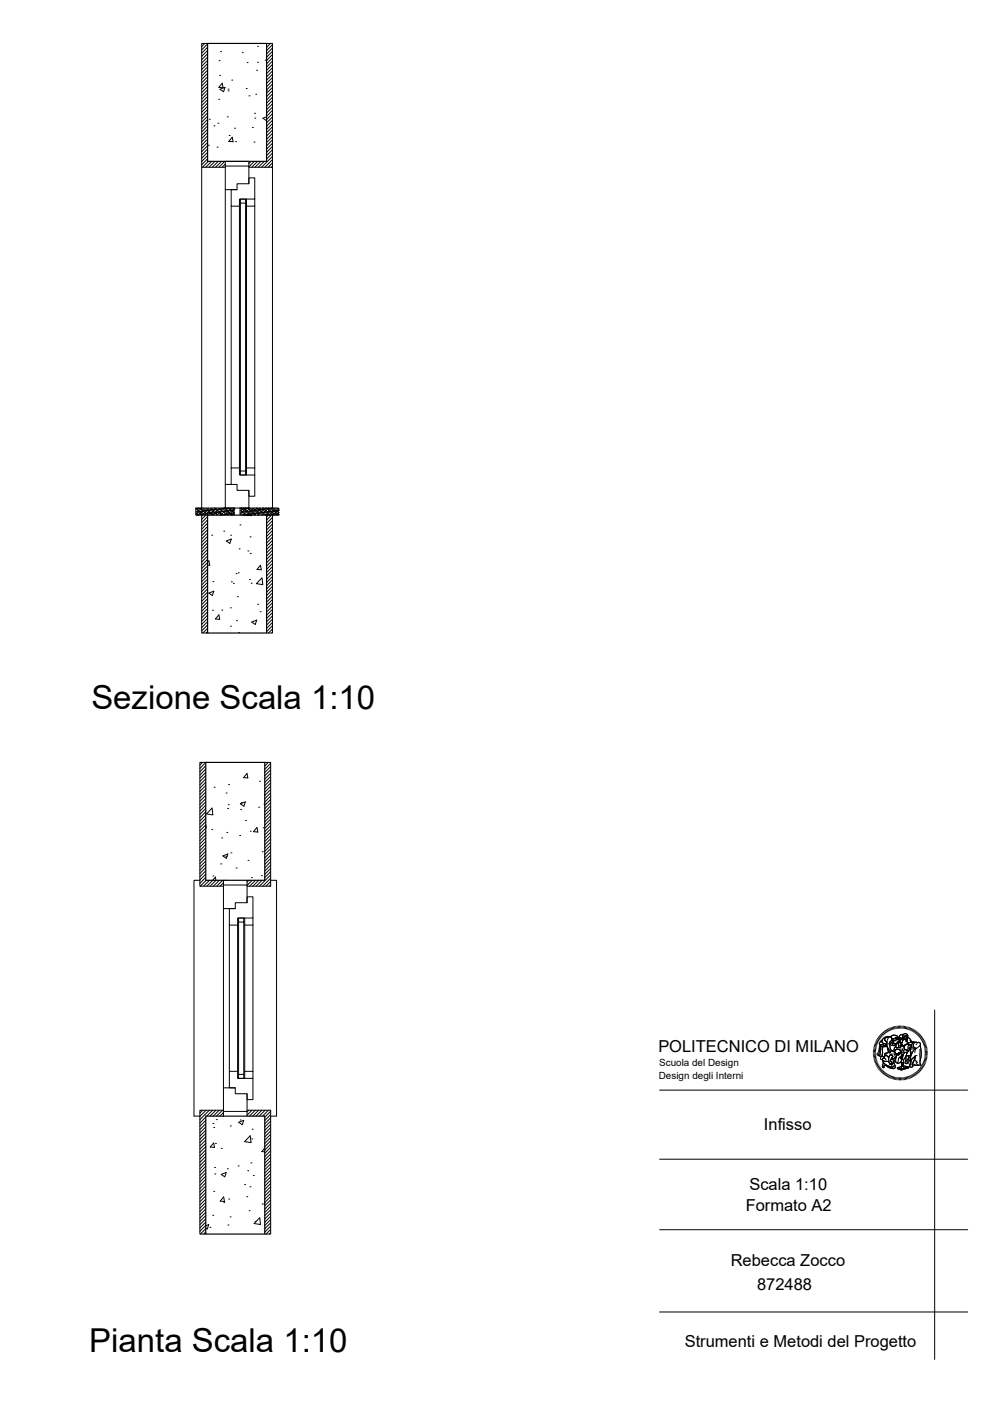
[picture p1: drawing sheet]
<svg xmlns="http://www.w3.org/2000/svg" width="420mm" height="594mm" viewBox="0 0 420 594" stroke-linecap="round" stroke-linejoin="round" font-family="sans-serif">
<defs><g id="words">
<g font-size="14">
<text x="38.7" y="300.5">Sezione Scala 1:10</text>
<text x="37.8" y="573.5">Pianta Scala 1:10</text>
</g>
<g font-size="7">
<text x="279.1" y="446">POLITECNICO DI MILANO</text>
<text x="323.9" y="479">Infisso</text>
<text x="317.7" y="504.6">Scala 1:10</text>
<text x="316.2" y="513.7">Formato A2</text>
<text x="309.8" y="537">Rebecca Zocco</text>
<text x="321" y="547.2">872488</text>
<text x="290.3" y="571.2">Strumenti e Metodi del Progetto</text>
</g>
<g font-size="4.2">
<text x="279.5" y="452.1">Scuola del Design</text>
<text x="279.3" y="457.6">Design degli Interni</text>
</g>
</g></defs>
<!-- layer: 0.13 -->
<g fill="none" stroke="#000" stroke-width=".42">
<path d="M86.8 18.4l-1.3 1.3M88 18.6l-2.5 2.5M109.2 19.7h.1M113.3 18.4l-.3 .3M114.7 18.4l-1.7 1.7M115.5 19l-2.5 2.5M88 20l-2.5 2.5M88 21.4l-2.5 2.5M88 22.8l-2.5 2.5M88 24.2l-2.5 2.5M88 25.6l-2.5 2.5M88 27l-2.5 2.5"/>
<path d="M88 28.4l-2.5 2.5M88 29.8l-2.5 2.5M88 31.2l-2.5 2.5M88 32.6l-2.5 2.4M88 33.9l-2.5 2.5M88 35.3l-2.5 2.5M88 36.7l-2.5 2.5M88 38.1l-2.5 2.5M88 39.5l-2.5 2.5M92.9 25.7h.1M93.1 32h.1M93.5 21.8h.1"/>
<path d="M94.2 35.3l.4 1.9-1.8-.2zM95.4 37l-2.1 .9 1.5 1 .6-1.9M96.7 37.8h.1M96.7 38.6h.1M98.2 34h.1M102.7 22.3h.1M104.4 37.5h.1M104.8 26.5h.1M108.4 40h.1M108.8 29.8h.1M109.2 26.4h.1M112.4 25.5h.1"/>
<path d="M112.9 38.5h.1M115.5 20.4l-2.5 2.5M115.5 21.8l-2.5 2.5M115.5 23.2l-2.5 2.5M115.5 24.5l-2.5 2.5M115.5 25.9l-2.5 2.5M115.5 27.3l-2.5 2.5M115.5 28.7l-2.5 2.5M115.5 30.1l-2.5 2.5M115.5 31.5l-2.5 2.5M115.5 32.9l-2.5 2.5M115.5 34.3l-2.5 2.5"/>
<path d="M115.5 35.7l-2.5 2.5M115.5 37.1l-2.5 2.5M115.5 38.5l-2.5 2.5M115.5 39.9l-2.5 2.5M88 40.9l-2.5 2.5M88 42.3l-2.5 2.5M88 43.7l-2.5 2.5M88 45.1l-2.5 2.5M88 46.5l-2.5 2.5M88 47.9l-2.5 2.5M88 49.3l-2.5 2.5M88 50.6l-2.5 2.5"/>
<path d="M88 52l-2.5 2.5M88 53.4l-2.5 2.5M88 54.8l-2.5 2.5M88 56.2l-2.5 2.5M88 57.6l-2.5 2.5M88 59l-2.5 2.5M88.7 50.6h.1M90.7 53.4h.1M92.4 52.2h.1M92.8 42.1h.1M96.4 49.6h.1M97.2 57.5h.1"/>
<path d="M98.5 58.2l.3 1.9-1.8-.1zM99.4 54.4h.1M105.6 40.6h.1M107 54.1h.1M107.9 48h.1M108 50.1h.1M113 49.5l-1.5 .6 1.5 .9M115.5 41.2l-2.5 2.5M115.5 42.6l-2.5 2.5M115.5 44l-2.5 2.5M115.5 45.4l-2.5 2.5M115.5 46.8l-2.5 2.5"/>
<path d="M115.5 48.2l-2.5 2.5M115.5 49.6l-2.5 2.5M115.5 51l-2.5 2.5M115.5 52.4l-2.5 2.5M115.5 53.8l-2.5 2.5M115.5 55.2l-2.5 2.5M115.5 56.6l-2.5 2.5M115.5 58l-2.5 2.4M115.5 59.3l-2.5 2.5M85.5 70.9v144.5M88 60.4l-2.5 2.5M88 61.8l-2.5 2.5"/>
<path d="M88 63.2l-2.5 2.5M88 64.6l-2.5 2.5M88 66l-2.5 2.5M88 67.3l-2.5 2.5M88.3 68.4l-2.5 2.5M88.3 61.6h.1M89.7 68.4l-2.5 2.5M91.1 68.4l-2.5 2.5M92 62.4h.1M92.5 68.4l-2.5 2.5M93.9 68.4l-2.5 2.5M95.3 68.4l-2.5 2.5"/>
<path d="M95.5 69.6l-1.3 1.3M99.9 60.1h.1M106.4 68.4l-.9 .9M107.7 60.2h.1M107.8 68.4l-2.3 2.3M109.2 68.4l-2.5 2.5M110.6 68.4l-2.5 2.5M112 68.4l-2.5 2.5M115.5 60.7l-2.5 2.5M115.5 62.1l-2.5 2.5M115.5 63.5l-2.5 2.5M115.5 64.9l-2.5 2.5"/>
<path d="M115.5 66.3l-4.6 4.6M115.5 67.7l-3.2 3.2M115.5 69.1l-1.8 1.8M115.5 70.5l-.4 .4M115.5 70.9v144.5M95.5 80.4v125M98 87.4v111M108 87.4v111M83.1 215.7h.1M83.1 217.6h.1M83.1 215.8h.1M83.2 217.7h.1"/>
<path d="M83.2 218.4h.1M83.3 215.9h.1M83.3 216.9h.1M83.3 217.9h.1M83.4 217h.1M83.5 218.3h.1M83.5 217.1h.1M83.6 216.2h.1M83.6 218.1h.1M83.6 215.7h.1M83.7 216.3h.1M83.7 217.2h.1"/>
<path d="M83.9 215.4h.1M83.9 218.3h.1M83.9 215.7h.1M83.9 216.4h.1M83.9 217.4h.1M84 218.4h.1M84.1 216.4h.1M84.1 216.9h.1M84.1 216.7h.1M84.3 215.6h.1M84.4 216.9h.1M84.5 217.7h.1"/>
<path d="M84.6 218.2h.1M84.6 215.9h.1M84.6 216.9h.1M84.6 217.2h.1M84.6 217.9h.1M84.7 215.8h.1M84.7 217.2h.1M84.8 216.8h.1M84.8 218.2h.1M84.9 215.9h.1M85 215.5h.1M85.1 217.1h.1"/>
<path d="M85.1 215.8h.1M85.2 217.6h.1M85.2 215.8h.1M85.3 218.1h.1M85.3 216.4h.1M85.3 215.5h.1M85.3 217.3h.1M85.3 217.2h.1M85.3 218.3h.1M85.5 216.8h.1M85.5 218.3h.1M85.6 216.2h.1"/>
<path d="M85.7 218.1h.1M85.7 216.4h.1M85.7 216.7h.1M85.7 218.2h.1M85.9 218.4l-.4 .4M85.9 215.9h.1M85.9 216.9h.1M85.9 218h.1M86 217.9h.1M86.1 217.7h.1M86.1 216.7h.1M86.2 216.7h.1"/>
<path d="M86.2 218h.1M86.2 216.8h.1M86.3 215.8h.1M86.5 215.9h.1M86.6 216.4h.1M86.6 217.9h.1M86.6 217.3h.1M86.7 218.3h.1M86.7 217h.1M86.7 217.2h.1M86.8 216.6h.1M86.9 217.2h.1"/>
<path d="M87.1 218.3h.1M87.1 216.5h.1M87.2 215.8h.1M87.2 217.7h.1M87.3 215.8h.1M87.3 216.4h.1M87.3 218.4l-1.8 1.8M87.3 216.8h.1M87.3 217.8h.1M87.5 216.5h.1M87.6 217.8h.1M87.7 217.7h.1"/>
<path d="M87.7 216.3h.1M87.7 218.2h.1M87.8 216.4h.1M87.9 215.8h.1M87.9 216.4h.1M87.9 217.3h.1M88 218.3h.1M88 217.7h.1M88 219.1l-2.5 2.5M88.1 215.9h.1M88.2 216.4h.1M88.2 216.8h.1"/>
<path d="M88.3 217h.1M88.5 216.4h.1M88.5 217.2h.1M88.6 215.8h.1M88.6 216.8h.1M88.6 217.8h.1M88.7 217.7h.1M88.7 218.3h.1M88.7 217.2h.1M88.8 217.3h.1M88.8 216.4h.1M88.9 216.3h.1"/>
<path d="M88.9 217.6h.1M89.2 215.8h.1M89.3 217.7h.1M89.3 216.3h.1M89.3 215.9h.1M89.3 217.3h.1M89.3 218.3h.1M89.4 217.6h.1M89.4 215.8h.1M89.6 216.2h.1M89.7 215.9h.1M89.7 216.3h.1"/>
<path d="M89.8 218.2h.1M89.8 216.2h.1M89.8 217h.1M89.8 218.3h.1M89.9 215.8h.1M89.9 216.8h.1M90 217.8h.1M90 217.5h.1M90.1 217.2h.1M90.2 216.8h.1M90.2 216.1h.1M90.3 218.3h.1"/>
<path d="M90.3 217.4h.1M90.3 216.9h.1M90.4 216.4h.1M90.6 216.3h.1M90.6 217.3h.1M90.7 218.2h.1M90.7 217.4h.1M90.8 217.3h.1M90.8 215.5h.1M90.8 217.7h.1M90.9 216h.1M91 215.8h.1"/>
<path d="M91.2 216h.1M91.2 215.9h.1M91.3 215.8h.1M91.3 217.7h.1M91.3 216.8h.1M91.4 217.8h.1M91.4 217.3h.1M91.4 217h.1M91.6 215.9h.1M91.6 217.2h.1M91.7 217.3h.1M91.8 216.3h.1"/>
<path d="M91.8 218.2h.1M91.8 218.3h.1M91.9 216.4h.1M91.9 216.3h.1M91.9 217.3h.1M92 218.3h.1M92 216.4h.1M92.1 217.2h.1M92.3 216.8h.1M92.3 215.9h.1M92.4 217.7h.1M92.6 215.8h.1"/>
<path d="M92.6 216.8h.1M92.7 217.7h.1M92.8 217.1h.1M92.8 217.3h.1M92.8 215.9h.1M92.9 217.4h.1M93 215.8h.1M93 217.1h.1M93.2 218.4h.1M93.3 216.2h.1M93.3 215.9h.1M93.3 217.2h.1"/>
<path d="M93.3 218.2h.1M93.3 217.8h.1M93.4 216h.1M93.4 218.3h.1M93.5 217h.1M93.5 218.3h.1M93.6 216.4h.1M93.7 215.7h.1M93.8 216.4h.1M93.9 218.2h.1M93.9 215.8h.1M93.9 216.8h.1"/>
<path d="M93.9 218.3h.1M93.9 215.6h.1M94 217.7h.1M94.1 216.9h.1M94.2 215.8h.1M94.3 216.8h.1M94.4 215.6h.1M94.4 215.9h.1M94.4 216.9h.1M94.6 217h.1M94.6 216.2h.1M94.6 218.2h.1"/>
<path d="M94.6 217.2h.1M94.7 218.2h.1M94.8 217.2h.1M94.8 216.8h.1M94.8 215.4h.1M94.9 217.3h.1M94.9 218.2h.1M94.9 215.5h.1M95 218.3h.1M95 215.5h.1M95.2 216.4h.1M95.3 215.7h.1"/>
<path d="M95.3 216.7h.1M95.3 218.1h.1M95.3 215.5h.1M95.3 217.7h.1M95.4 215.9h.1M95.4 217.8h.1M95.5 217.9h.1M95.5 216.8h.1M95.6 217.7h.1M95.8 215.7h.1M95.8 216.7h.1M95.9 216.4h.1"/>
<path d="M95.9 216.2h.1M95.9 217.2h.1M96 216.5h.1M96 218.2h.1M96 218h.1M96 215.9h.1M96.2 217h.1M96.2 216.7h.1M96.2 218h.1M96.4 217.2h.1M96.4 216.9h.1M96.6 218.3h.1"/>
<path d="M96.6 215.7h.1M96.6 216.7h.1M96.7 217.7h.1M96.7 217.9h.1M96.8 216.4h.1M96.9 216.6h.1M96.9 215.5h.1M96.9 217.3h.1M97 217.4h.1M97.1 216.5h.1M97.2 217.7h.1M97.3 216.2h.1"/>
<path d="M97.3 217.2h.1M97.3 218.1h.1M97.3 217.8h.1M97.3 215.7h.1M97.4 215.9h.1M97.4 217.8h.1M97.5 216h.1M97.6 216.5h.1M97.6 215.9h.1M97.6 217.8h.1M97.8 217h.1M97.9 215.7h.1"/>
<path d="M97.9 216.7h.1M97.9 216.4h.1M98 217.7h.1M98 218.3h.1M98 217.2h.1M98 218.4h.1M98.2 218.3h.1M98.2 216.4h.1M98.3 216.4h.1M98.4 216.9h.1M98.5 216.4h.1M98.5 217h.1"/>
<path d="M98.6 216.2h.1M98.6 217.1h.1M98.7 218.1h.1M98.7 217.6h.1M98.7 217.7h.1M98.9 215.5h.1M98.9 216.3h.1M98.9 215.7h.1M99 217.4h.1M99 217.6h.1M99 215.6h.1M99.1 215.9h.1"/>
<path d="M99.3 215.7h.1M101.9 215.7h.1M101.9 217.6h.1M101.9 216.6h.1M102 217.6h.1M102 216.5h.1M102 218.4h.1M102.1 215.7h.1M102.1 217.2h.1M102.3 215.9h.1M102.4 215.9h.1M102.5 217h.1"/>
<path d="M102.6 216.1h.1M102.6 215.8h.1M102.6 217.1h.1M102.7 218.1h.1M102.7 217.2h.1M102.8 217.1h.1M102.9 218.3h.1M103 215.6h.1M103 215.8h.1M103.1 217.5h.1M103.1 217.1h.1M103.1 216.4h.1"/>
<path d="M103.1 215.6h.1M103.1 218.4h.1M103.3 215.6h.1M103.3 218.4h.1M103.3 216.6h.1M103.3 217.6h.1M103.5 217.6h.1M103.5 217h.1M103.6 218.3h.1M103.6 216.1h.1M103.6 217.9h.1M103.7 218h.1"/>
<path d="M103.7 215.7h.1M103.9 215.9h.1M103.9 216.1h.1M103.9 217.1h.1M104 218.3h.1M104 218.1h.1M104 215.6h.1M104.1 216.5h.1M104.1 217h.1M104.1 218.4h.1M104.2 216.6h.1M104.2 216.9h.1"/>
<path d="M104.3 217.1h.1M104.4 215.6h.1M104.5 216.9h.1M104.5 218.3h.1M104.6 217h.1M104.6 215.6h.1M104.6 216.6h.1M104.7 218.2h.1M104.7 217.5h.1M104.7 216.4h.1M104.7 218.4h.1M104.8 218.4l1.8 .3-.1-.3"/>
<path d="M104.9 216.8h.1M104.9 218.1h.1M105.1 217.6h.1M105.1 215.6h.1M105.1 215.5h.1M105.1 217.5h.1M105.2 217.6h.1M105.3 215.7h.1M105.3 216.1h.1M105.3 217.1h.1M105.3 218.1h.1M105.4 218h.1"/>
<path d="M105.4 215.5h.1M105.5 215.9h.1M105.6 216.7h.1M105.6 216.1h.1M105.6 218h.1M105.7 217h.1M105.7 216.2h.1M105.8 216.7h.1M105.9 217.1h.1M105.9 215.6h.1M105.9 216.6h.1M106 217.6h.1"/>
<path d="M106 218h.1M106.1 218.3h.1M106.1 216.6h.1M106.1 218.4h.1M106.2 216.7h.1M106.2 216.4h.1M106.3 218h.1M106.3 218.4h.1M106.6 216.1h.1M106.6 217h.1M106.7 217.6h.1M106.7 218h.1"/>
<path d="M106.7 217.9h.1M106.7 217.1h.1M106.8 215.7h.1M106.9 216.6h.1M107.1 215.9h.1M107.1 215.6h.1M107.2 217.5h.1M107.2 216.5h.1M107.2 215.7h.1M107.3 217h.1M107.3 215.5h.1M107.3 216.5h.1"/>
<path d="M107.3 217.5h.1M107.4 217.8h.1M107.5 217.1h.1M107.6 216.5h.1M107.6 216.1h.1M107.7 217.8h.1M107.7 218.3h.1M107.7 218h.1M107.8 218.1h.1M107.8 216.4h.1M107.9 218.4h.1M107.9 216.1h.1"/>
<path d="M107.9 217h.1M108 218h.1M108.1 217.7h.1M108.2 216.6h.1M108.2 217.6h.1M108.2 216.7h.1M108.3 216.4h.1M108.4 215.7h.1M108.6 216.4h.1M108.6 215.5h.1M108.6 216.5h.1M108.6 215.9h.1"/>
<path d="M108.7 217.5h.1M108.7 217.1h.1M108.8 217.6h.1M108.8 217h.1M109 216.3h.1M109 217.6h.1M109.1 217.1h.1M109.2 215.7h.1M109.2 217.5h.1M109.2 218.3h.1M109.3 216h.1M109.3 217.6h.1"/>
<path d="M109.3 217h.1M109.4 218h.1M109.4 216.4h.1M109.4 217.5h.1M109.5 218.4h.1M109.7 216.2h.1M109.7 216.1h.1M109.7 218h.1M109.8 216.2h.1M109.8 217.6h.1M109.9 215.5h.1M109.9 216.2h.1"/>
<path d="M109.9 216.5h.1M110 217.5h.1M110 215.7h.1M110.1 217.5h.1M110.2 215.9h.1M110.2 216.6h.1M110.3 216.1h.1M110.4 217.4h.1M110.4 217h.1M110.6 216h.1M110.6 217.1h.1M110.6 217h.1"/>
<path d="M110.7 217.9h.1M110.7 217.1h.1M110.8 217.4h.1M110.8 217.2h.1M110.8 218.3h.1M111 216.4h.1M111 216h.1M111 218.4h.1M111.2 215.7h.1M111.3 217.6h.1M111.3 215.5h.1M111.3 216h.1"/>
<path d="M111.3 216.5h.1M111.3 215.8h.1M111.3 217.4h.1M111.4 217.6h.1M111.5 217.3h.1M111.6 215.7h.1M111.7 215.9h.1M111.7 216.2h.1M111.8 217.2h.1M111.8 218h.1M111.8 215.9h.1M111.9 218.1h.1"/>
<path d="M111.9 216h.1M111.9 217h.1M112 217.9h.1M112 217h.1M112.2 217.2h.1M112.2 217.1h.1M112.3 216.6h.1M112.3 216.7h.1M112.4 215.8h.1M112.4 218.3h.1M112.6 216.4h.1M112.6 215.5h.1"/>
<path d="M112.7 215.8h.1M112.7 217.4h.1M112.7 218.4h.1M112.8 217.1h.1M112.9 217.1h.1M113 217.6h.1M113.1 215.8h.1M113.1 217.1h.1M113.2 215.7h.1M113.3 215.7h.1M113.3 215.9h.1M113.3 217.6h.1"/>
<path d="M113.3 216.9h.1M113.3 218.4h.1M113.4 217.9h.1M113.4 215.9h.1M113.4 217.7h.1M113.5 217h.1M113.6 217h.1M113.6 218.3h.1M113.7 218.4l-.7 .7M113.8 215.7h.1M113.8 216.2h.1M113.8 217.1h.1"/>
<path d="M113.8 218.1h.1M113.9 216.3h.1M113.9 215.5h.1M113.9 216.5h.1M114 217.4h.1M114 218.4h.1M114 218.3h.1M114 215.6h.1M114.2 216.4h.1M114.2 218.4h.1M114.2 216.9h.1M114.3 216.7h.1"/>
<path d="M114.4 215.6h.1M114.5 216.9h.1M114.6 217.6h.1M114.6 215.9h.1M114.7 216.9h.1M114.7 217.9h.1M114.7 218.2h.1M114.8 215.7h.1M114.8 217.1h.1M114.9 216.8h.1M114.9 217.2h.1M115 218.1h.1"/>
<path d="M115 215.9h.1M115.1 218.4l-2.1 2.1M115.1 215.5h.1M115.2 217h.1M115.3 215.4h.1M115.3 216.4h.1M115.3 215.7h.1M115.3 217.4h.1M115.4 217.6h.1M115.4 218.4h.1M115.4 218.1h.1M115.4 217.1h.1"/>
<path d="M115.4 215.5h.1M115.4 215.8h.1M115.5 219.4l-2.5 2.5M115.6 218.3h.1M115.6 216.7h.1M115.7 216.4h.1M115.8 218.4h.1M115.8 216.2h.1M115.9 216.7h.1M115.9 218.1h.1M115.9 215.9h.1M115.9 216.9h.1"/>
<path d="M116 218.2h.1M116 217.9h.1M116.1 218h.1M116.1 217.6h.1M116.3 216.6h.1M116.3 218h.1M116.3 215.7h.1M116.3 216.7h.1M116.4 216.8h.1M116.5 215.9h.1M116.6 216.4h.1M116.7 217.4h.1"/>
<path d="M116.7 218.4h.1M116.7 217.9h.1M116.7 217h.1M116.9 217.2h.1M117 216.6h.1M117 217.1h.1M117.2 218.3h.1M117.2 216.5h.1M117.3 215.9h.1M117.3 216.9h.1M117.3 216.3h.1M117.4 217.8h.1"/>
<path d="M117.4 215.8h.1M117.4 218.4h.1M117.4 217.7h.1M117.5 217.7h.1M117.6 216.5h.1M117.7 217.8h.1M117.7 217.6h.1M117.9 216.3h.1M117.9 215.7h.1M117.9 218.2h.1M117.9 216.4h.1M118 217.4h.1"/>
<path d="M118 216.3h.1M118 218.4h.1M88 238.4l.6-.6 .3 1.9-.9-.1M88 220.5l-2.5 2.5M88 221.9l-2.5 2.5M88 223.3l-2.5 2.4M88 224.6l-2.5 2.5M88 226l-2.5 2.5M88 227.4l-2.5 2.5M88 228.8l-2.5 2.5M88 230.2l-2.5 2.5M88 231.6l-2.5 2.5"/>
<path d="M88 233l-2.5 2.5M88 234.4l-2.5 2.5M88 235.8l-2.5 2.5M88 237.2l-2.5 2.5M88 238.6l-2.5 2.5M88 240l-2.5 2.5M89.8 227h.1M94.9 225.2h.1M95.9 229.4l2.2-.8-.7 1.8zM97.8 226.9h.1M101.4 232.7h.1M101.8 222.6h.1"/>
<path d="M105.1 233.6h.1M106 227.6h.1M106.1 234.7h.1M110.4 239.7l.4 1.9-1.8-.1zM115.5 220.8l-2.5 2.5M115.5 222.2l-2.5 2.5M115.5 223.6l-2.5 2.5M115.5 225l-2.5 2.5M115.5 226.4l-2.5 2.5M115.5 227.8l-2.5 2.5M115.5 229.2l-2.5 2.5M115.5 230.5l-2.5 2.6"/>
<path d="M115.5 231.9l-2.5 2.5M115.5 233.3l-2.5 2.5M115.5 234.7l-2.5 2.5M115.5 236.1l-2.5 2.5M115.5 237.5l-2.5 2.5M115.5 238.9l-2.5 2.5M88 241.3l-2.5 2.5M88 242.7l-2.5 2.5M88 244.1l-2.5 2.5M88 245.5l-2.5 2.5M88 246.9l-2.5 2.5M88 248.3l-2.5 2.5"/>
<path d="M88 249.7l-2.5 2.5M88 251.1l-2.5 2.5M88 252.5l-2.5 2.5M88 253.9l-2.5 2.5M88 255.3l-2.5 2.5M88 256.7l-2.5 2.5M88 258l-2.5 2.5M88 259.4l-2.5 2.5M88.5 251.5l2.1-.8-.6 1.8zM90.1 258.7h.1M90.2 246.6h.1M94 258.7h.1"/>
<path d="M97.7 257.7h.1M98.1 246.7h.1M99 247.4h.1M100.1 243.2h.1M100.6 253h.1M101 242.9h.1M105.7 245.7h.1M106.5 247.3h.1M109.3 256.2h.1M110.3 259.4h.1M111.1 245l.3 2.9-2.7-.4zM115.5 240.3l-2.5 2.5"/>
<path d="M115.5 241.7l-2.5 2.5M115.5 243.1l-2.5 2.5M115.5 244.5l-2.5 2.5M115.5 245.9l-2.5 2.5M115.5 247.3l-2.5 2.5M115.5 248.6l-2.5 2.5M115.5 250l-2.5 2.5M115.5 251.4l-2.5 2.5M115.5 252.8l-2.5 2.5M115.5 254.2l-2.5 2.5M115.5 255.6l-2.5 2.5M115.5 257l-2.5 2.5"/>
<path d="M115.5 258.4l-2.5 2.5M115.5 259.8l-2.5 2.5M88 260.8l-2.5 2.5M88 262.2l-2.5 2.5M88 263.6l-2.5 2.5M88 265l-2.5 2.5M88 266.4l-2 2M88 267.8l-.6 .6M92.8 260.7l.4 1.9-1.9-.1zM97.7 265.5h.1M100.3 263.2h.1M101.2 268.3h.1"/>
<path d="M106.7 263.8l2.1-.9-.6 1.9zM115.5 261.2l-2.5 2.5M115.5 262.6l-2.5 2.5M115.5 264l-2.5 2.5M115.5 265.3l-2.5 2.6M115.5 266.7l-1.7 1.7M115.5 268.1l-.3 .3M85.9 323.3l-1.2 1.1M87.2 323.3l-2.5 2.5M87.2 324.7l-2.5 2.5M87.2 326.1l-2.5 2.5M87.2 327.5l-2.5 2.5"/>
<path d="M87.2 328.9l-2.5 2.5M87.2 330.3l-2.5 2.5M87.2 331.7l-2.5 2.5M87.2 333.1l-2.5 2.5M87.2 334.5l-2.5 2.5M87.2 335.9l-2.5 2.5M87.2 337.3l-2.5 2.5M87.2 338.7l-2.5 2.5M87.3 323.3h.1M90.8 333.8h.1M95.9 336.3h.1M96.9 332.7h.1"/>
<path d="M104.7 328l.4 1.9-1.8-.2zM110 331.3h.1M112.1 337h.1M112.4 323.3l-.1 .1M113.8 323.3l-1.5 1.5M114.7 323.7l-2.4 2.5M114.7 325.1l-2.4 2.5M114.7 326.5l-2.4 2.5M114.7 327.9l-2.4 2.5M114.7 329.3l-2.4 2.5M114.7 330.6l-2.4 2.5M114.7 332l-2.4 2.5"/>
<path d="M114.7 333.4l-2.4 2.5M114.7 334.8l-2.4 2.5M114.7 336.2l-2.4 2.5M114.7 337.6l-2.4 2.5M114.7 339l-2.4 2.5M87.2 349.9v1M87.2 340l-2.5 2.5M87.2 341.4l-2.5 2.5M87.2 342.8l-2.5 2.5M87.2 344.2l-2.5 2.5M87.2 345.6l-2.5 2.5M87.2 347l-2.5 2.5"/>
<path d="M87.2 348.4l-2.5 2.5M87.2 349.8l-2.5 2.5M87.2 351.2l-2.5 2.5M87.2 352.6l-2.5 2.5M87.2 354l-2.5 2.5M87.2 355.4l-2.5 2.5M87.2 356.8l-2.5 2.5M87.2 358.1l-2.5 2.5M87.2 359.5l-2.5 2.5M89.8 351.8h.1M89.9 342.7l.3 2.9-2.7-.5zM94 355.3h.1"/>
<path d="M96.2 353h.1M96.5 342.8h.1M96.8 341.2h.1M101.6 354.3h.1M101.9 340.8l2.1-.8-.6 1.9zM102 343.3h.1M102.3 340.4h.1M104.1 347.9h.1M106.1 352.5h.1M108.9 350.9l.4 1.9-1.8-.1zM109.6 342.3h.1M111.6 351h.1"/>
<path d="M111.9 340.9h.1M114.7 340.4l-2.4 2.5M114.7 341.8l-2.4 2.5M114.7 343.2l-2.4 2.5M114.7 344.6l-2.4 2.5M114.7 346l-2.4 2.5M114.7 347.4l-2.4 2.4M114.7 348.7l-2.4 2.5M114.7 350.1l-2.4 2.5M114.7 351.5l-2.4 2.5M114.7 352.9l-2.4 2.5M114.7 354.3l-2.4 2.5"/>
<path d="M114.7 355.7l-2.4 2.5M114.7 357.1l-2.4 2.5M114.7 358.5l-2.4 2.5M114.7 359.9l-2.4 2.5M84.7 373.3h-2.5v100h2.5M87.2 360.9l-2.5 2.5M87.2 362.3l-2.5 2.5M87.2 363.7l-2.5 2.5M87.2 365.1l-2.5 2.5M87.2 366.5l-2.5 2.5M87.2 367.9l-2.5 2.5M87.2 369.3l-2.5 2.5"/>
<path d="M87.2 370.7l-2.5 2.5M87.2 372.1l-2.5 2.5M87.4 373.3l-2.5 2.5M87.7 375.8l3.6-3.9 .3 1.4-2.5 2.5M88.8 373.3l-2.5 2.5M90.3 371.5h.1M93 373.3l-2.5 2.5M93.6 366.3h.1M94.4 373.3l-2.5 2.5M94.5 362.9l2.1-.8-.6 1.9zM94.7 374.3l-1.4 1.5M94.7 375.7v.1"/>
<path d="M95.4 373.3h.1M95.8 363.1h.1M97.9 361.6h.1M100.1 368h.1M105.1 364.8h.1M105.5 373.3l-.8 .8M106.6 372.1h.1M106.9 373.3l-2.2 2.1M108.3 373.3l-2.5 2.5M109.7 373.3l-2.5 2.5M110.8 371.3h.1M111.1 373.3l-2.5 2.5"/>
<path d="M111.2 361.2h.1M114.7 373.3h2.5v100h-2.5M114.7 361.3l-2.4 2.5M114.7 362.7l-2.4 2.5M114.7 364.1l-2.4 2.5M114.7 365.4l-2.4 2.5M114.7 366.8l-2.4 2.5M114.7 368.2l-2.4 2.5M114.7 369.6l-2.4 2.5M114.7 371l-4.7 4.8M114.7 372.4l-3.3 3.4M114.7 373.8l-1.9 2"/>
<path d="M114.7 375.2l-.5 .6M94.7 385.3v76M97.2 392.3v62M107.2 392.3v62M372.3 439.9l.8 .6M372.6 439.5l.8 .6M372.9 439.1l.8 .6M373.3 438.7l.8 .7M373.7 438.3l.7 .7M374.1 437.9l.6 .8M374.5 437.6l.6 .8M374.9 437.2l.6 .9"/>
<path d="M375.3 436.9l.6 .9M375.8 436.7l.5 .8M376.3 436.4l.4 .9M376.7 436.1l.5 1M377 439.6a1.49 1.49 0 0 0-1.8 1.6l.8 .5M377.2 435.9l.4 1M377.6 439.8l1.2-.9 1.8 .6a.39 .39 0 0 1 0 .7 .39 .39 0 0 1-.6-.2l-.2-.1-1 .6-.7-.2M377.7 435.7l.4 1M377.9 439.3l1.5-.3 1.3 .6-.1 .6-.8-.3-.8 .6-.7-.2a.53 .53 0 0 1-.5-.2 .53 .53 0 0 1 0-.7zM378.2 435.6l.3 .9M378.7 435.4l.3 1M379.3 435.3l.2 1"/>
<path d="M379.8 435.2l.2 1M380.3 435.1l.1 1M380.9 435v1.1M381.4 435v1M381.9 435v1M382.5 435l-.1 1.1M383 435.1l-.1 1M383 438.7l-1.3 .2-.4 .9M383.2 438.6l.8-.2 .9 .7-.1 1.2-.6 1.3v-1.1l.4-.6-.3-.8-.9 .3-.6 1.7-.2-1.3zM383.2 438.5l1-.1 .7 .8-.7 2.4v-1.1l.4-.6-.3-.8-.9 .3-.6 1.6-.2-1.3zM383.4 439.8l.3 .1M383.4 439.4l.9-.3 .3 .8-.4 .6a.68 .68 0 0 1-1-.1 .68 .68 0 0 1 .2-1z"/>
<path d="M383.5 435.2l-.1 1M383.5 439.9v.1M384.1 435.2l-.3 1M384.6 435.4l-.3 1M384.8 439.9l.9 .5 .9 1.4-.7 .2a.84 .84 0 0 1-.9 .2 .84 .84 0 0 1-.5-.9zM384.9 439.9l.8 .5 .5 1M385.1 435.5l-.3 1M385.6 435.7l-.3 .9M386.1 435.9l-.4 .9M386.6 436.1l-.4 .9M387.1 436.3l-.5 .9M387.5 436.6l-.5 .9"/>
<path d="M388 436.9l-.6 .8M388.4 437.2l-.6 .8M388.9 437.5l-.7 .8M389.3 437.8l-.7 .8M389.7 438.2l-.7 .7M390 438.6l-.7 .7M390.4 439l-.8 .6M390.7 439.4l-.8 .6M391.1 439.8l-.9 .6M396.3 428.3v148.1M370.2 446.5h1M370.3 445.9l1 .1"/>
<path d="M370.3 445.4l1 .1M370.3 444.9l1.1 .1M370.4 444.3l1 .2M370.5 443.8l1 .2M370.7 443.3l1 .3M370.8 442.8l1 .3M371 442.3l1 .4M371.2 441.8l1 .4M371.3 447h-1.1M371.3 447.4l-1 .1M371.3 447.9l-1 .2M371.4 448.4l-1 .2"/>
<path d="M371.5 441.3l.9 .5M371.5 448.9l-1 .2M371.6 449.4l-.9 .2M371.7 440.8l.9 .5M371.8 449.8l-1 .3M372 450.3l-1 .3M372 440.4l.9 .5M372.1 450.7l-.9 .4M372.3 451.2l-.9 .4M372.6 451.6l-.9 .5M372.8 452l-.8 .6M373.1 442.9l1 .1a1.25 1.25 0 0 0 1.9-.2v.3a.48 .48 0 0 1 0 .7 .48 .48 0 0 1-.7 0l-2.1-.2z"/>
<path d="M373.1 442.9l.1 .7M373.1 452.4l-.8 .6M373.4 443.7l-.5 .8-.1 2-.5 1 .5 .2M373.4 452.8l-.8 .6M373.6 441.4l.4-.3-.1 .7 .4 .5 1.6 .5a1.14 1.14 0 0 1-1.8 .2l-.8 .1a.87 .87 0 0 1-.5-.9 .87 .87 0 0 1 .7-.8zM373.7 453.2l-.8 .7M373.7 443.7l.7 .1-.3 .9v3.2l-.5 .1-.8-.4 .4-1 .1-2zM373.7 443.7l-.4 .8-.2 2.7a.39 .39 0 0 0-.3 .6 .39 .39 0 0 0 .6 .1l.5 .1M374 441.1l-.9 .9a.64 .64 0 0 0-.2 .7 .64 .64 0 0 0 .7 .4l.6-.1a1.1 1.1 0 0 0 1.7-.2M374 453.6l-.7 .7M374.1 449.1a1.11 1.11 0 0 0 1.3 1l1.4-.2M374.2 440.7l.9-.8 2-.2a1.47 1.47 0 0 0-1.9 1.5l.8 .5-.1 1.2-1.8-.9z"/>
<path d="M374.3 449.7a2.46 2.46 0 0 0 2.5 .2l.5 1.5 .4-.3 .3 .5-.2-.8 .5 .6-.2-.7 .6 .3-1.2-1.1 .4-1.1 .6 .2 .8 2.3a1.13 1.13 0 0 1-1.5 1.1l-2.6-1.2-.8-.7zM374.3 449.7l.2 .9 1 .9 2.9 1.3M374.3 453.9l-.7 .8M374.4 443.8h.9a.67 .67 0 0 1 .8-.1 .67 .67 0 0 1 .3 .7l.6 1.2-.1 .6-.7 .3a.82 .82 0 0 0-1.1 .9l.1 .3a.61 .61 0 0 1-.6 .5 .61 .61 0 0 1-.6-.6l.1-2.9zM374.4 443.8l-.3 .7v3.5M374.5 450.6l1.4 1.1 1.9 .8 .9-.1 .7-.7a.98 .98 0 0 1-.1 1.3 .98 .98 0 0 1-1.3 0l-2.7-1.3-.7 .5 .3 .2-.1 .3h-.4l-.3-.6zM374.5 450.6l-.4 1.4 .3 .7h.3l.2-.3-.3-.2 .7-.5 2.4 1.3a1.27 1.27 0 0 0 1.9-.3l-.3-1.1M374.7 454.3l-.7 .7M374.8 448.3l-.4-.2a.67 .67 0 0 0-1 .2 .67 .67 0 0 0 .4 .9l1.3-.4 .7 .8M375.1 454.6l-.7 .8M375.1 447.8l.7-.4 .6 .7a.68 .68 0 0 1 .3 1.1l.1 .7a2.3 2.3 0 0 1-2.5-.3l-.3-.5 1-.4-.2-.3zM375.2 446.8l1.7-.6 .4 .2 .3-.6 .8-.2 .9 .4 .6 .9a1.63 1.63 0 0 1-2 1.9l.2-.5a.55 .55 0 0 0 .4-.7 .55 .55 0 0 0-.7-.3l-.6 .2-.4 .9-1.1-1a.42 .42 0 0 1-.6 0 .42 .42 0 0 1 .1-.6z"/>
<path d="M375.5 454.9l-.7 .8M375.5 440.1l1.4-.4a1.13 1.13 0 0 1 1.3 .9 1.13 1.13 0 0 1-.9 1.3l-.3 .7 .2 .6a2.15 2.15 0 0 0 .8 2.2l.4 .3-.8 .1-.1 .6-.6-.2 .1-.7-1-2v-1.7a.94 .94 0 0 1-.8-.7 .94 .94 0 0 1 .3-1zM375.6 447.3l1.2 1.1M375.7 447.4a.91 .91 0 0 0-.7 1.3M375.8 455.2l-.5 .8M376.1 443.7h-2.4a.9 .9 0 0 0-.9 .3 .9 .9 0 0 0-.1 1l-.2 .9-.7 1.2 .4 .4M376.3 455.4l-.6 .9M376.3 444.3l.3 2M376.7 440.1l-.7 1.6 .1 2.2 .7 1.1 .3 1.4 1.1-.9a1.52 1.52 0 0 1-.9-2l-.3-.9 .3-.7a1.19 1.19 0 0 0 .8-1.5 1.19 1.19 0 0 0-1.5-.8l-1.6 .3-1 1.1 .2 1.2 1.7 .6M376.7 455.7l-.5 .9M376.9 446.2l-.7 .3a.83 .83 0 0 0-1.1 .9l.3 .2M377.1 455.9l-.4 .9"/>
<path d="M377.4 447.4a.62 .62 0 0 1 .9 0 .62 .62 0 0 1-.1 .9l-.7 1.7 1.2 1-.6-.3 .2 .7-.5-.6 .2 .8-.3-.5-.4 .3 .1-.4-.6-.8v-1.8zM377.4 447.4a.62 .62 0 0 1 .9 0 .62 .62 0 0 1-.1 .9l-.7 1.7 1.2 1-.6-.3 .2 .7-.5-.6 .2 .8-.3-.5-.4 .3 .1-.4-.6-.8v-1.6zM377.4 441.7l1.4-.6-.1 .8-1.7 .8zM377.4 442.5l1.1-.5 .5 .4a.51 .51 0 0 0-.6 .3 .51 .51 0 0 0 .3 .6l-1-.2zM377.4 442.5l.4 .7 .9 .1M377.6 456.1l-.4 .9M378 456.3l-.4 .9M378.1 440.2l.9 .3 .9-.7 .4 .4-.3 .8-.6 .4-.6-.3-.9 .1zM378.4 445.6l.9 .3 .6 1 .1 1-.6 .6M378.5 456.5l-.3 .9M378.5 442.5h1.3l-.4 .2-.1 .7a.61 .61 0 0 1-.7-.1 .61 .61 0 0 1-.1-.8zM378.5 449.1l.8 2.2a1.14 1.14 0 0 1-1.5 1.2"/>
<path d="M378.6 442l.4 .4M378.7 441.6v.3l-1.7 .8M378.7 446.9l-1.1 .3M378.8 441.1l-.5 .8M378.9 456.6l-.2 1M379 446.4l1.1 .7M379.1 442.4a.51 .51 0 0 0-.6 .4 .51 .51 0 0 0 .3 .6 .51 .51 0 0 0 .6-.4v-.3l.4-.2-.9 .1M379.2 447.1a1.06 1.06 0 0 1 .2 1.4 1.06 1.06 0 0 1-1.4 .4M379.3 445.9v-.4l.9-.6 1.5 .4 .1 .4a.37 .37 0 0 1 .2 .5 .37 .37 0 0 1-.6 0l-1.5 .7M379.3 449.9l1.2 1M379.3 445.5l.9-.6 .8 .1 .8 .6a.47 .47 0 0 1 .3 .7 .47 .47 0 0 1-.8 0l-1.5 .8zM379.4 456.7l-.2 1"/>
<path d="M379.6 441l.1 .1M379.7 440.4l.3 .2M379.7 443.8l-.6 .9-.1 1.1M379.8 448.9v1.4M379.8 440.5v.1M379.9 456.8l-.2 1M379.9 446.9l1.8-.6-.3 .8-.6 .3zM379.9 446.9l.9 .6 .6-.4 .3-.8a.35 .35 0 0 0 .4-.2 .35 .35 0 0 0-.3-.4l-.1-.4-.7-.4h-.9l-.8 1-.3-.1 .4-1.6 .3-.4 .4 .3h1.6l.8-.5-.1-.5 1 .3 .2 1.5-.5 .7 .3 .9-.5 .8-.6 .2-.3 .8-.6 .1 .5 .4 .4-.2-.1 .6 .3-.3-.4 1a.96 .96 0 0 1-1.3 1l-.5-.1-1.1-1 .6-.8 .3-1.6M380 448.1l-.5 1.4-.6 .6M380.3 440.7l1.3-.2a.43 .43 0 0 1 .2 .6 .43 .43 0 0 1-.7 .1zM380.3 440.2l-.3 .8-.6 .4-.6-.3-.8 .2M380.4 456.9l-.2 1"/>
<path d="M380.5 452.7l2.9-.7 1.8 .4-3.1 .9zM380.5 452.7l1.6 .6v.4l-1.6-.5zM380.5 441.8l.9-.2 .5 .3 .6 1.4-.2 .5-.4-.3 .1-1.2-.6-.5a.64 .64 0 0 0-.8 .3 .64 .64 0 0 0 .3 .8v1.3l-.8-.1-.4-.3zM380.8 441.9l1 .1 .3 1.1a.79 .79 0 0 1-.2 .8 .79 .79 0 0 1-.8 .2zM380.9 456.9l-.1 1M380.9 440.4a.57 .57 0 0 1 .9-.4 .57 .57 0 0 1 .1 .9M381 447.2h.1M381 448.5l-.5 2.4 1.6-.3M381 440.1a.61 .61 0 0 1 1-.1 .61 .61 0 0 1-.2 .9l-.3-.4a.33 .33 0 0 1-.5 0 .33 .33 0 0 1 0-.4zM381.1 446.6l.2 .1M381.1 447l.2 .1M381.2 446.7l-.1 .1"/>
<path d="M381.3 442.2v.1M381.3 457v1M381.4 442.2l-.3 .1M381.5 440.6l-1.2 .1 .9 .5a.42 .42 0 0 0 .5-.1 .42 .42 0 0 0 .1-.5l-.3-.2 .1 .4M381.5 444.2l.1 1M381.5 448.3h.5l.3-.8 .6-.2-.6 1.9v-.6l-.5 .1zM381.7 446.3l-.3 .8-.5 .3-.8-.4M381.7 442l.3 .4-.1 .2M381.8 457v1M381.9 442.2l-.5-.4a.64 .64 0 0 0-.8 .3 .64 .64 0 0 0 .3 .8v.1a.69 .69 0 0 1 .1 1 .69 .69 0 0 1-1 .1 .69 .69 0 0 1 0-1l.5-1.2 1-.3 .7 .7 .3 1.2-.4 .3-.2-.5M382 442.7l-.3 .1M382 442.4a.64 .64 0 0 1-.1 1 .64 .64 0 0 1-.9-.2"/>
<path d="M382 443.7l-.3 .4h-.7M382.1 453.3l3.1-.9v.4l-3.1 .9zM382.1 453.3v.4M382.2 440.8a.66 .66 0 0 1 .6 .4 .66 .66 0 0 1-.3 .7l-.2 .6M382.3 447.5h.1M382.3 448.5l-.1 .7 .3-.3M382.3 447.5l-.3 .8-.6 .1 .8 .2M382.3 457l.1 1M382.4 440.1l.1 .6M382.4 443.1l-.2-.7 .4-.5a.64 .64 0 0 0 .1-.7 .64 .64 0 0 0-.5-.4l-.1-.6a.76 .76 0 0 1-.8-.8 .76 .76 0 0 1 1-.7 .4 .4 0 0 1 .6 .1 .4 .4 0 0 1-.2 .6l.1 1.7 .3-.9a.62 .62 0 0 0 .5 .6 .62 .62 0 0 0 .6-.3l-.1 .9 .1 .2 .3-.3v.5a.53 .53 0 0 1 .3 .5 .53 .53 0 0 1-.4 .5l-1 .6M382.5 448.1l-.2 .3-.1-.3M382.5 444.6l-.2 2"/>
<path d="M382.5 443.4l.7 .4M382.7 450.7l.2-.1 .2 1.5-.4-.8-.5 1zM382.7 446.3l-.5 .6v.7M382.8 456.9l.1 1M382.9 447.3l-.6 .2M382.9 444.7l-.6 1.3M383.1 440.2a.59 .59 0 0 0 .5 .6 .59 .59 0 0 0 .6-.3M383.3 456.9l.1 1M383.4 443.4l1.1-.6 1 .2a.72 .72 0 0 1 .9 .9l-1.2 1.6-.8 .1-1-1.1zM383.4 446.3l1.3-.1-.6 1.6-1.1 1.7v1.1l-.3 .1-.4 .9-.3-1.5zM383.4 446.4l-1.4 4 .3 1.2 .6-1 .3 2-.5-1.3-.6 1.6 .2-1.3M383.5 440.5l.2 .1"/>
<path d="M383.5 444.9l-.4 .7 .2 .7 1.5-.2 .6-.9M383.6 440.4h.1M383.8 456.8l.2 1M384.1 440.1l.3 .1M384.2 447.8l1.1-.2-.8 2.5a.56 .56 0 0 1 .2 .9 .56 .56 0 0 1-.9 0zM384.2 440.1v.1M384.2 456.7l.3 1M384.5 441.3l.5 1M384.5 445l.1 .1M384.6 442.6l1.5-.7 1.3-.1-1 1.5zM384.7 446.2l-.6 1.6-1.1 1.6v1.4M384.7 456.5l.3 1"/>
<path d="M384.8 445l-.5 .1M384.9 445.4l-.1 .1M385.2 456.4l.3 .9M385.2 452.4v.4l-3.1 .9-1.6-.5v-.5l1.6 .6 3.1-.9a9 9 0 0 0-4.7 .3M385.3 447.7l-.8 2.4a.55 .55 0 0 1 .3 .8 .55 .55 0 0 1-.9 .1l-.2-.3 .4-2.9M385.6 444.9h.5l-.2 2.7-1.8 .2 .5-1.6zM385.6 456.2l.4 1M385.7 444.4l-.1 .6M385.7 443l.5 .1 .2 .5M385.8 441.2l.8 .6M385.9 447.6l-1.8 .2M385.9 449.6l-.1 .4 .4 .3"/>
<path d="M386.1 456l.4 .9M386.1 444.9l-.1 2.5-.9 2.3 .7 1.8M386.4 449.3l1.6-1.5-.2 1.2-1 2v.7a.55 .55 0 0 1-.5 .8 .55 .55 0 0 1-.4-.8zM386.4 443.3v-.1a1.42 1.42 0 0 1 1.5-1.3l1.4 .1a.82 .82 0 0 1 .9 .6 .82 .82 0 0 1-.4 1l-.5 .4a1.64 1.64 0 0 1-2.8-.4M386.4 443.6l-1.4 2h-.7l-.7-.7-.1-1.2 .8-.7h.7l.2 .2-.3 .7 .1 .7 .9-.6-.2-1-1.6-.1-.7 .5-.1 .7M386.5 455.8l.5 .9M386.5 446l.1 .8M387 455.6l.5 .9M387.2 444.7l-1.4 .2M387.2 451l.9 .7M387.4 455.3l.5 .9M387.6 441.8l-1.5 .1-1.5 .8"/>
<path d="M387.8 455l.6 .9M387.8 449.2l1.2 1.4M387.9 444.7a9.9 9.9 0 0 0-2.1 5.2l2.2-2.1 .8-.2M387.9 441.9a1.37 1.37 0 0 0-.7 1.6 1.37 1.37 0 0 0 1.4 1M387.9 441.9l1.1 .3a.79 .79 0 0 1 1 .1 .79 .79 0 0 1 0 1l.5 2.4v2.6a3.1 3.1 0 0 0 0 3.3h-3.1a.57 .57 0 0 1-.8-.3 .57 .57 0 0 1 .4-.7l.8-1.6 .2-1.2-2.2 2.1v-.3a8.6 8.6 0 0 1 2.2-4.9l.6-.2a1.39 1.39 0 0 1-1.4-1 1.39 1.39 0 0 1 .7-1.6zM388.1 447.8l-.3 1.2-1 2v.7a.55 .55 0 0 1-.5 .8 .55 .55 0 0 1-.4-.8l.5-2.4M388.2 454.8l.6 .8M388.2 444.7l-.4 1.6M388.4 449.9a1.55 1.55 0 0 0 1 1.8M388.5 454.4l.7 .8M388.8 442.5l-.4 .5M388.9 454.1l.7 .8"/>
<path d="M389.3 453.8l.7 .7M389.6 453.4l.7 .7M389.9 453l.8 .7M390 445l.1 4.9M390.1 443.3l.5 2.7-.2 2.5a2.87 2.87 0 0 0 .1 3.1h-3.7M390.2 452.7l.8 .5M390.5 452.2l.8 .6M390.7 451.8l.9 .6M391 451.4l.9 .5M391.2 451l.9 .4M391.4 440.3l-.9 .5M391.4 450.5l.9 .4"/>
<path d="M391.6 450.1l.9 .3M391.7 440.7l-.9 .5M391.7 449.6l1 .3M391.9 449.1l.9 .3M391.9 441.2l-.9 .4M392 448.7l1 .2M392.1 448.2l1 .1M392.1 447.7l1 .1M392.1 441.7l-.9 .4M392.2 447.2l1 .1M392.2 446.8l1 .1M392.4 442.2l-1 .3"/>
<path d="M392.5 442.7l-.9 .3M392.7 443.2l-1 .3M392.9 443.7l-1 .2M393 444.2l-1 .2M393.1 444.7l-1 .2M393.1 445.3l-1 .1M393.2 445.8l-1 .1M393.2 446.3h-1M86 470.8l-1.3 1.2M87.2 473.7l-2.5 2.5M87.2 475.1l-2.5 2.5M87.2 476.5l-2.5 2.5"/>
<path d="M87.2 477.9l-2.5 2.5M87.2 479.3l-2.5 2.4M87.4 470.8l-2.7 2.6M88.7 470.8l-4 4M90.1 470.8l-2.5 2.5M90.3 476.4h.1M90.6 478.1h.1M91.5 470.8l-2.5 2.5M91.7 474.8h.1M92.9 470.8l-2.5 2.5M94.3 470.8l-2.5 2.5M94.7 471.7l-1.5 1.6"/>
<path d="M94.7 473.1l-.1 .2M97.7 477.4h.1M101.2 475.9l2.1-.8-.6 1.8zM101.8 474.9h.1M105.5 470.8l-.8 .7M106.8 470.8l-2.1 2.1M106.9 478.8h.1M108.2 470.8l-2.5 2.5M109.6 470.8l-2.5 2.5M111 470.8l-2.5 2.5M112.4 470.8l-2.5 2.5M113.8 470.8l-2.5 2.5"/>
<path d="M114.7 471.2l-2.4 2.5M114.7 472.6l-2.4 2.5M114.7 474l-2.4 2.5M114.7 475.4l-2.4 2.5M114.7 476.8l-2.4 2.5M114.7 478.2l-2.4 2.5M114.7 479.6l-2.4 2.5M279.7 462.3h130.6M87.2 480.6l-2.5 2.5M87.2 482l-2.5 2.5M87.2 483.4l-2.5 2.5M87.2 484.8l-2.5 2.5"/>
<path d="M87.2 486.2l-2.5 2.5M87.2 487.6l-2.5 2.5M87.2 489l-2.5 2.5M87.2 490.4l-2.5 2.5M87.2 491.8l-2.5 2.5M87.2 493.2l-2.5 2.5M87.2 494.6l-2.5 2.5M87.2 496l-2.5 2.5M87.2 497.3l-2.5 2.5M87.2 498.7l-2.5 2.5M90.6 484.6l.4 2-1.9-.2zM91 495h.1"/>
<path d="M91.1 497.8h.1M91.3 484.9h.1M93.8 498l2.1-.8-.6 1.8zM93.8 486.9h.1M96.4 495.6h.1M100.9 494.4h.1M105 496.4h.1M106.1 481.6l.3 2.9-2.7-.4zM106.4 493.1h.1M106.7 482.9h.1M107.4 498.5h.1M112.3 486.8l-1.3 1.5 1.3 .1"/>
<path d="M114.7 481l-2.4 2.5M114.7 482.4l-2.4 2.5M114.7 483.8l-2.4 2.5M114.7 485.2l-2.4 2.5M114.7 486.5l-2.4 2.5M114.7 487.9l-2.4 2.5M114.7 489.3l-2.4 2.5M114.7 490.7l-2.4 2.5M114.7 492.1l-2.4 2.5M114.7 493.5l-2.4 2.5M114.7 494.9l-2.4 2.5M114.7 496.3l-2.4 2.5"/>
<path d="M114.7 497.7l-2.4 2.5M114.7 499.1l-2.4 2.5M279.7 491.5h130.6M87.2 519.8l1.3-.5-.6 1.8-.7-.4M87.2 500.1l-2.5 2.5M87.2 501.5l-2.5 2.5M87.2 502.9l-2.5 2.5M87.2 504.3l-2.5 2.5M87.2 505.7l-2.5 2.5M87.2 507.1l-2.5 2.5M87.2 508.5l-2.5 2.5M87.2 509.9l-2.5 2.5"/>
<path d="M87.2 511.3l-2.5 2.5M87.2 512.7l-2.5 2.5M87.2 514.1l-2.5 2.4M87.2 515.4l-2.5 2.5M87.2 516.8l-2.5 2.5M87.2 518.2l-2.5 2.5M87.2 519.6l-2.5 2.5M90.2 515.3h.1M90.6 505.2h.1M94.8 507.6l.4 1.9-1.8-.2zM94.9 509.9h.1M96.6 519.5h.1"/>
<path d="M97 508.4h.1M97.6 516h.1M103.7 502.3h.1M104.6 507.4h.1M105.6 513.4h.1M106 503.2h.1M108.2 517.9h.1M110.1 516.4l.4 2.8-2.8-.4zM111.2 510.6h.1M112.3 510.2l-.3 .1 .3 .2M114.7 500.5l-2.4 2.5M114.7 501.9l-2.4 2.5"/>
<path d="M114.7 503.2l-2.4 2.6M114.7 504.6l-2.4 2.5M114.7 506l-2.4 2.5M114.7 507.4l-2.4 2.5M114.7 508.8l-2.4 2.5M114.7 510.2l-2.4 2.5M114.7 511.6l-2.4 2.5M114.7 513l-2.4 2.5M114.7 514.4l-2.4 2.5M114.7 515.8l-2.4 2.5M114.7 517.2l-2.4 2.5M114.7 518.6l-2.4 2.5"/>
<path d="M114.7 520l-2.4 2.5M87.2 521l-2.2 2.3M87.2 522.4l-.8 .9M89 520.5h.1M114.7 521.3l-1.9 2M114.7 522.7l-.5 .6M279.7 521.4h130.6M279.7 556.3h130.6"/>
</g>
<!-- layer: 0.5 -->
<path d="M88 18.4h25v50h-25zM88 218.4h25v50h-25zM87.2 323.3h25.1v50h-25.1zM87.2 473.3h25.1v50h-25.1z" fill="none" stroke="#000" stroke-width=".5"/>
<!-- layer: 0.35 -->
<g fill="none" stroke="#000" stroke-width=".42">
<path d="M95.5 70.4h10v7.5h-5v2.5h-5zM105.5 77.9v-2.5h2.5v9h-6.5v3h-3.5v-7h2.5M104.5 84.4v3h3.5v-3M88 218.4h-5v-3h16.3v3M95.5 205.4h5v2.5h5v7.5h-10zM98 205.4v-7h3.5v3h6.5v9h-2.5v-2.5M101.8 218.4v-3h16.2v3h-5M104.5 201.4v-3h3.5v3M94.7 375.3h10v7.5h-4.9v2.5h-5.1zM103.8 389.3v3h3.4v-3M104.7 382.8v-2.5h2.5v9h-6.5v3h-3.5v-7h2.6M103.8 457.3v-3h3.4v3"/>
<path d="M94.7 461.3h5.1v2.5h4.9v7.5h-10zM99.8 461.3h-2.6v-7h3.5v3h6.5v9h-2.5v-2.5"/>
</g>
<!-- layer: 0.25 -->
<g fill="none" stroke="#000" stroke-width=".42">
<path d="M88 18.4h-2.5v52.5h10M113 18.4h2.5v52.5h-10M95.5 70.4v-2h10v2M101.5 87.4v111M101.9 84.4h2.2v1.7h-2.2zM101.9 86.1v113.6M104.1 86.1v113.6M104.5 87.4v111M101.9 199.7h2.2v1.7h-2.2zM85.5 218.4v50h2.5M115.5 218.4v50h-2.5M87.2 323.3h-2.5v52.5h10"/>
<path d="M112.3 323.3h2.4v52.5h-10M94.7 373.3v2M104.7 373.3v2M100.7 392.3v62M101.1 389.3h2.2v1.7h-2.2zM101.1 391v64.6M103.3 391v64.6M103.8 392.3v62M101.1 455.6h2.2v1.7h-2.2zM94.7 470.8h-10v52.5h2.5M94.7 471.3v2M104.7 470.8h10v52.5h-2.4"/>
<path d="M104.7 471.3v2"/>
</g>
<use href="#words"/>
</svg>
